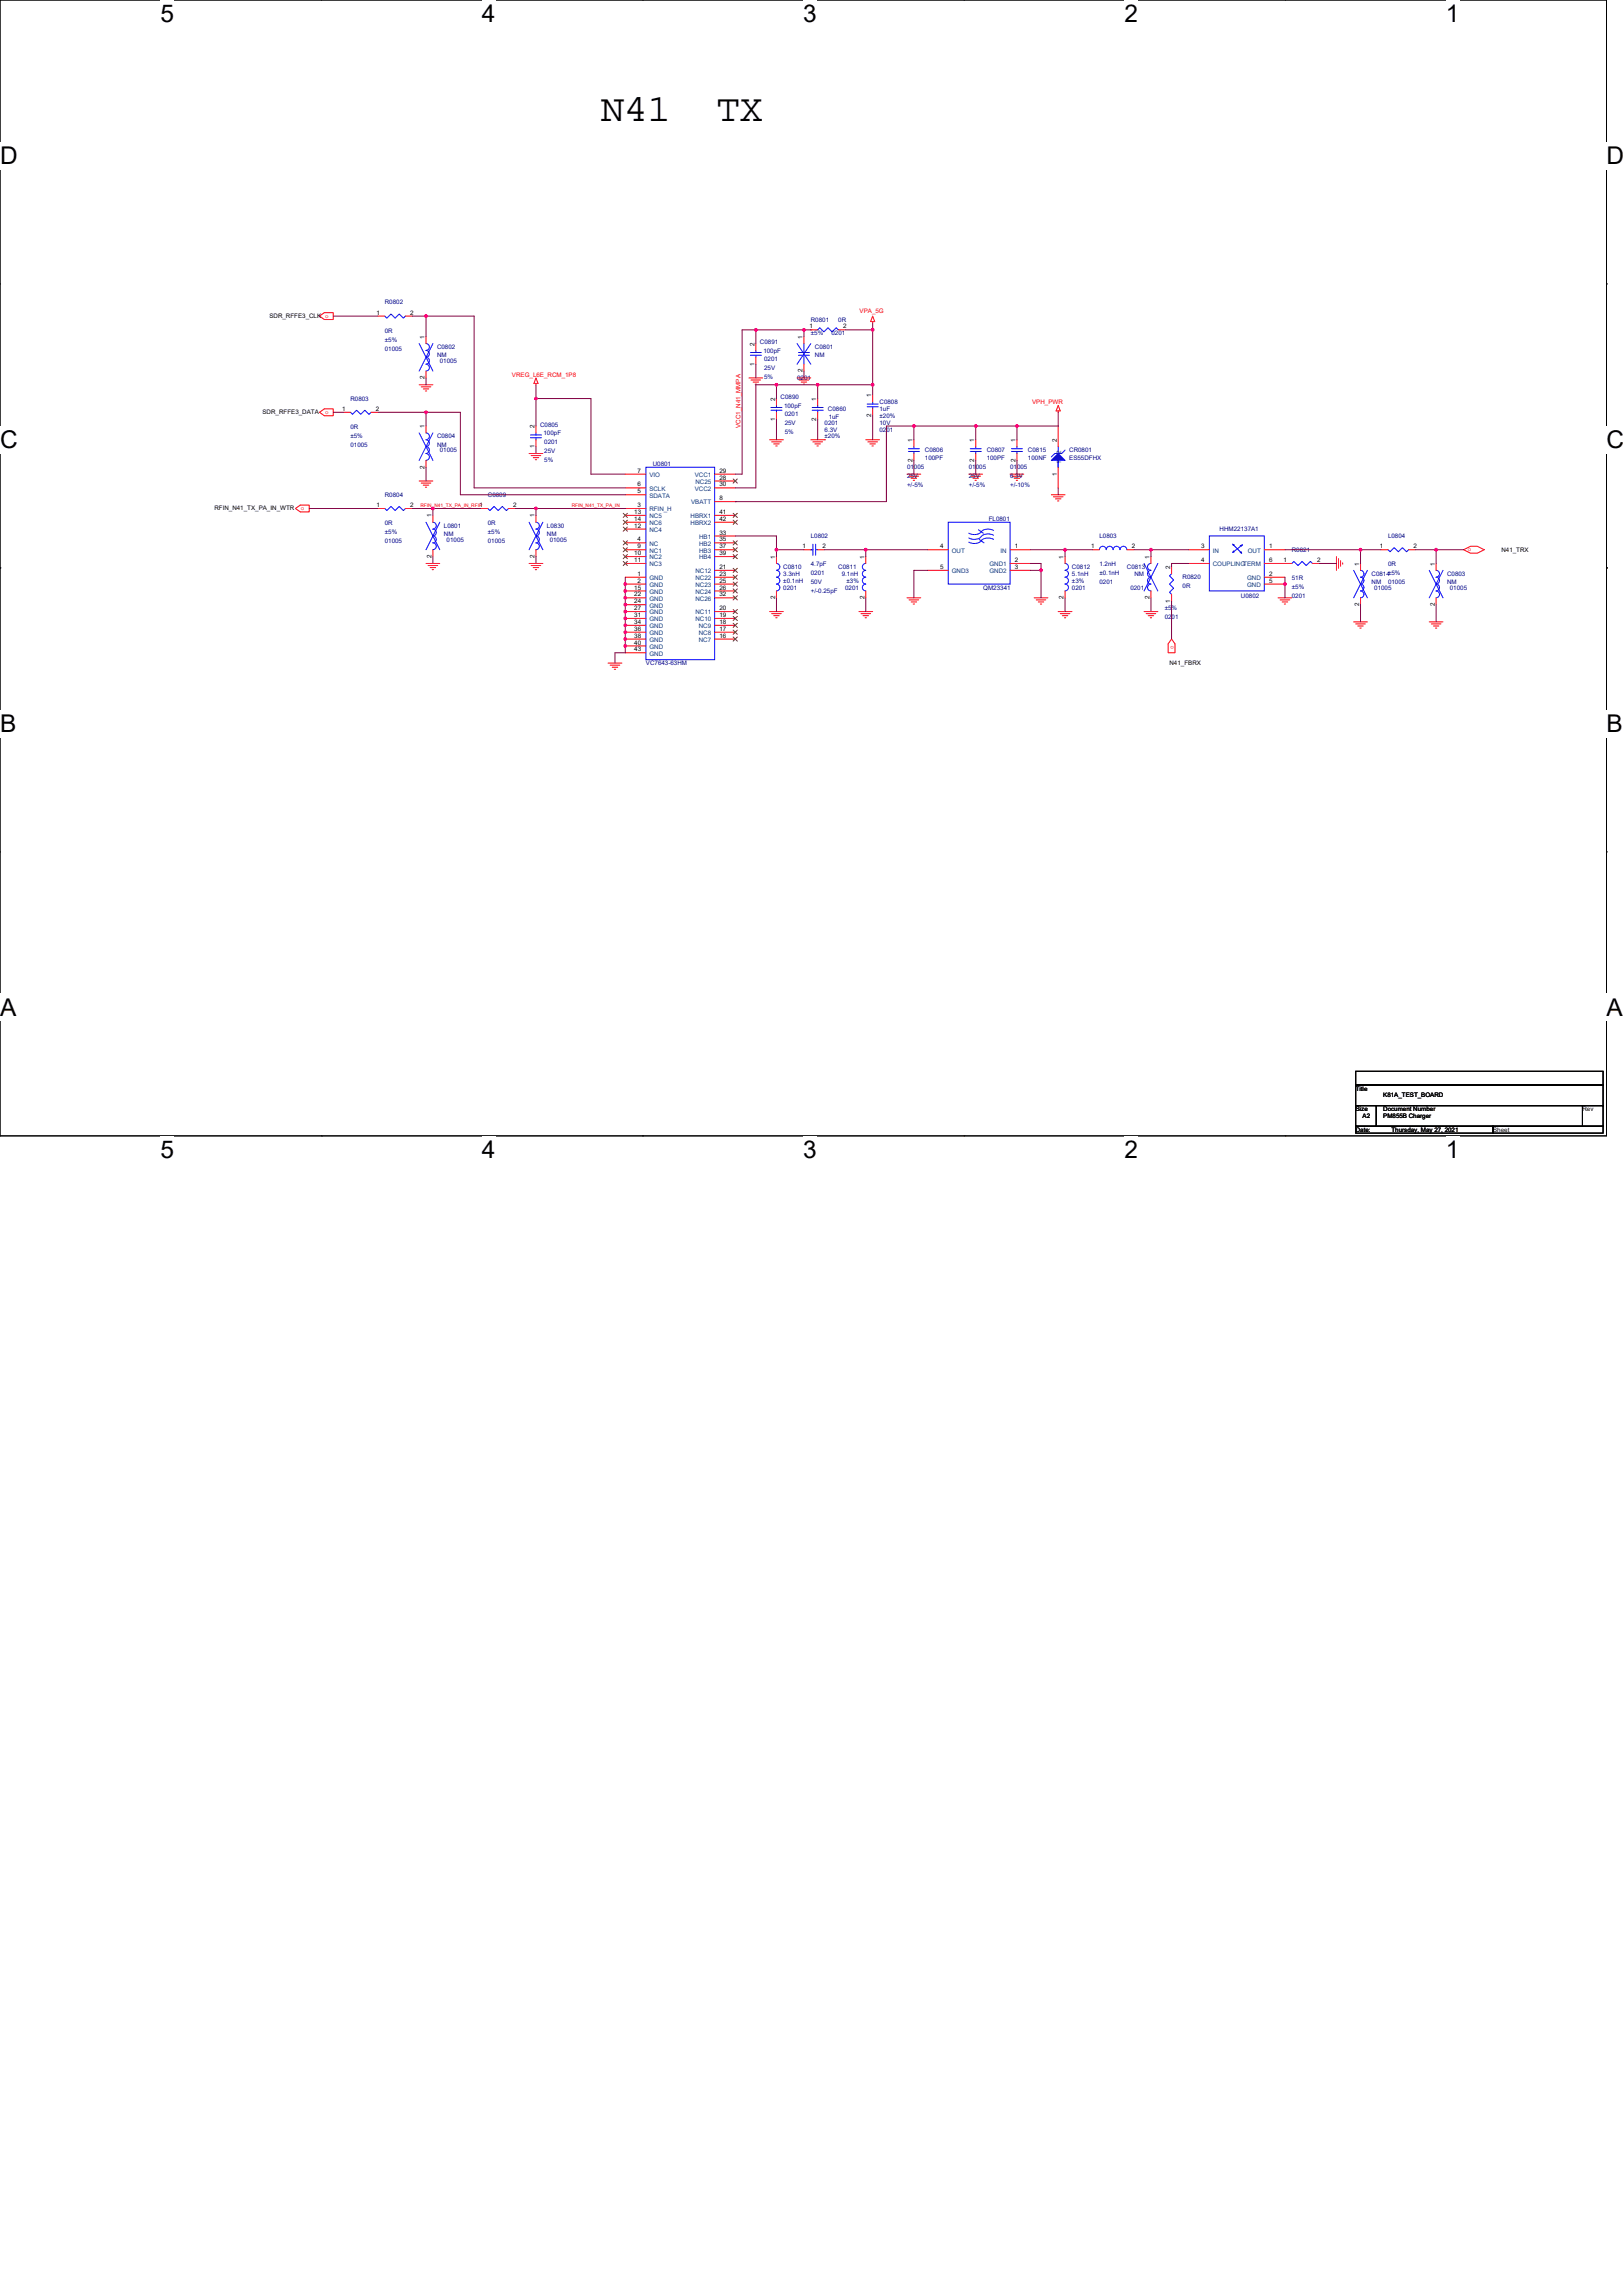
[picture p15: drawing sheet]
<svg xmlns="http://www.w3.org/2000/svg" width="210mm" height="297mm" viewBox="0 0 210 297" stroke-linecap="round" stroke-linejoin="round" font-family="sans-serif">
<defs><g id="words">
<g font-size="5">
<text x="77.8" y="15.7">N41</text>
<text x="92.7" y="15.7">TX</text>
</g>
<g font-size="3.2">
<text x="20.8" y="2.9">5</text>
<text x="62.4" y="2.9">4</text>
<text x="103.9" y="2.9">3</text>
<text x="145.5" y="2.9">2</text>
<text x="187.1" y="2.9">1</text>
<text x="0" y="21.2">D</text>
<text x="207.8" y="21.2">D</text>
<text x="0" y="58">C</text>
<text x="207.8" y="58">C</text>
<text x="0" y="94.7">B</text>
<text x="207.8" y="94.7">B</text>
<text x="0" y="131.4">A</text>
<text x="207.8" y="131.4">A</text>
<text x="20.8" y="149.8">5</text>
<text x="62.4" y="149.8">4</text>
<text x="103.9" y="149.8">3</text>
<text x="145.5" y="149.8">2</text>
<text x="187.1" y="149.8">1</text>
</g>
<g font-size=".8">
<text x="34.8" y="41.2">SDR_RFFE3_CLK o</text>
<text x="48.7" y="40.7">1</text>
<text x="53.1" y="40.7">2</text>
<text x="54.9" y="43.8" transform="rotate(-90 54.9 43.8)">1</text>
<text x="97.6" y="47.3" transform="rotate(-90 97.6 47.3)">1</text>
<text x="97.6" y="44.7" transform="rotate(-90 97.6 44.7)">2</text>
<text x="103.8" y="43.8" transform="rotate(-90 103.8 43.8)">1</text>
<text x="104.7" y="42.5">1</text>
<text x="109.1" y="42.5">2</text>
<text x="34" y="53.6">SDR_RFFE3_DATA</text>
<text x="44.3" y="53.2">1</text>
<text x="48.6" y="53.2">2</text>
<text x="54.9" y="49.1" transform="rotate(-90 54.9 49.1)">2</text>
<text x="100.3" y="51.8" transform="rotate(-90 100.3 51.8)">2</text>
<text x="103.8" y="48.2" transform="rotate(-90 103.8 48.2)">2</text>
<text x="105.6" y="51.8" transform="rotate(-90 105.6 51.8)">1</text>
<text x="112.7" y="54" transform="rotate(-90 112.7 54)">2</text>
<text x="112.7" y="51.4" transform="rotate(-90 112.7 51.4)">1</text>
<text x="54.9" y="55.4" transform="rotate(-90 54.9 55.4)">1</text>
<text x="69.2" y="58" transform="rotate(-90 69.2 58)">1</text>
<text x="69.2" y="55.4" transform="rotate(-90 69.2 55.4)">2</text>
<text x="100.3" y="54.4" transform="rotate(-90 100.3 54.4)">1</text>
<text x="105.6" y="54.4" transform="rotate(-90 105.6 54.4)">2</text>
<text x="118.1" y="59.7" transform="rotate(-90 118.1 59.7)">2</text>
<text x="118.1" y="57.2" transform="rotate(-90 118.1 57.2)">1</text>
<text x="126.1" y="59.7" transform="rotate(-90 126.1 59.7)">2</text>
<text x="126.1" y="57.2" transform="rotate(-90 126.1 57.2)">1</text>
<text x="131.4" y="59.7" transform="rotate(-90 131.4 59.7)">2</text>
<text x="131.4" y="57.2" transform="rotate(-90 131.4 57.2)">1</text>
<text x="136.7" y="57.2" transform="rotate(-90 136.7 57.2)">2</text>
<text x="27.7" y="66">RFIN_N41_TX_PA_IN_WTR</text>
<text x="48.7" y="65.6">1</text>
<text x="53.1" y="65.6">2</text>
<text x="54.9" y="60.6" transform="rotate(-90 54.9 60.6)">2</text>
<text x="62.1" y="65.6">1</text>
<text x="66.4" y="65.6">2</text>
<text x="82.5" y="65.6">3</text>
<text x="82.5" y="63.8">5</text>
<text x="82.5" y="62.9">6</text>
<text x="82.5" y="61.2">7</text>
<text x="93.1" y="62">28</text>
<text x="93.1" y="64.7">8</text>
<text x="93.1" y="61.2">29</text>
<text x="93.1" y="62.9">30</text>
<text x="136.7" y="61.5" transform="rotate(-90 136.7 61.5)">1</text>
<text x="55.8" y="66.9" transform="rotate(-90 55.8 66.9)">1</text>
<text x="69.2" y="66.9" transform="rotate(-90 69.2 66.9)">1</text>
<text x="82.1" y="67.4">14</text>
<text x="82.1" y="71.8">10</text>
<text x="82.1" y="68.3">12</text>
<text x="82.1" y="66.5">13</text>
<text x="82.5" y="70">4</text>
<text x="82.5" y="70.9">9</text>
<text x="93.1" y="69.2">33</text>
<text x="93.1" y="70">35</text>
<text x="93.1" y="70.9">37</text>
<text x="93.1" y="71.8">39</text>
<text x="93.1" y="66.5">41</text>
<text x="93.1" y="67.4">42</text>
<text x="103.8" y="70.9">1</text>
<text x="106.4" y="70.9">2</text>
<text x="121.6" y="70.9">4</text>
<text x="131.3" y="70.9">1</text>
<text x="141.2" y="70.9">1</text>
<text x="146.4" y="70.9">2</text>
<text x="155.4" y="70.9">3</text>
<text x="164.2" y="70.9">1</text>
<text x="178.5" y="70.9">1</text>
<text x="182.9" y="70.9">2</text>
<text x="194.2" y="71.4">N41_TRX</text>
<text x="55.8" y="72.2" transform="rotate(-90 55.8 72.2)">2</text>
<text x="69.2" y="72.2" transform="rotate(-90 69.2 72.2)">2</text>
<text x="82.1" y="76.3">15</text>
<text x="82.1" y="77.2">22</text>
<text x="82.1" y="72.7">11</text>
<text x="82.5" y="74.5">1</text>
<text x="82.5" y="75.4">2</text>
<text x="93.1" y="73.6">21</text>
<text x="93.1" y="76.3">26</text>
<text x="93.1" y="74.5">23</text>
<text x="93.1" y="75.4">25</text>
<text x="93.1" y="77.2">32</text>
<text x="100.3" y="77.5" transform="rotate(-90 100.3 77.5)">2</text>
<text x="100.3" y="72.3" transform="rotate(-90 100.3 72.3)">1</text>
<text x="111.8" y="77.5" transform="rotate(-90 111.8 77.5)">2</text>
<text x="111.8" y="72.3" transform="rotate(-90 111.8 72.3)">1</text>
<text x="121.6" y="73.6">5</text>
<text x="131.3" y="73.6">3</text>
<text x="131.3" y="72.7">2</text>
<text x="137.6" y="77.5" transform="rotate(-90 137.6 77.5)">2</text>
<text x="137.6" y="72.3" transform="rotate(-90 137.6 72.3)">1</text>
<text x="148.7" y="77.5" transform="rotate(-90 148.7 77.5)">2</text>
<text x="148.7" y="72.3" transform="rotate(-90 148.7 72.3)">1</text>
<text x="151.4" y="78" transform="rotate(-90 151.4 78)">1</text>
<text x="151.4" y="73.6" transform="rotate(-90 151.4 73.6)">2</text>
<text x="155.4" y="72.7">4</text>
<text x="164.2" y="75.4">5</text>
<text x="164.2" y="74.5">2</text>
<text x="164.2" y="72.7">6</text>
<text x="166.1" y="72.7">1</text>
<text x="170.4" y="72.7">2</text>
<text x="175.8" y="73.2" transform="rotate(-90 175.8 73.2)">1</text>
<text x="185.6" y="73.2" transform="rotate(-90 185.6 73.2)">1</text>
<text x="82.1" y="78">24</text>
<text x="82.1" y="78.9">27</text>
<text x="82.1" y="79.8">31</text>
<text x="82.1" y="81.6">36</text>
<text x="82.1" y="82.5">38</text>
<text x="82.1" y="83.4">40</text>
<text x="82.1" y="80.7">34</text>
<text x="93.1" y="79.8">19</text>
<text x="93.1" y="78.9">20</text>
<text x="93.1" y="82.5">16</text>
<text x="93.1" y="81.6">17</text>
<text x="93.1" y="80.7">18</text>
<text x="175.8" y="78.4" transform="rotate(-90 175.8 78.4)">2</text>
<text x="185.6" y="78.4" transform="rotate(-90 185.6 78.4)">2</text>
<text x="82.1" y="84.3">43</text>
<text x="151.3" y="86.1">N41_FBRX</text>
<text x="175.4" y="141.1">Title</text>
<text x="175.4" y="143.8">Size</text>
<text x="179" y="143.8">Document Number</text>
<text x="179" y="142">K81A_TEST_BOARD</text>
<text x="204.7" y="143.8">Rev</text>
<text x="175.4" y="146.4">Date:</text>
<text x="176.3" y="144.6">A2</text>
<text x="179" y="144.6">PM855B Charger</text>
<text x="180" y="146.4">Thursday, May 27, 2021</text>
<text x="193.2" y="146.4">Sheet</text>
</g>
<g font-size=".8" fill="#000080">
<text x="49.8" y="39.4">R0802</text>
<text x="104.9" y="41.6">R0801</text>
<text x="108.5" y="41.6">0R</text>
<text x="49.8" y="43">0R</text>
<text x="49.8" y="44.2">±5%</text>
<text x="49.8" y="45.3">01005</text>
<text x="56.5" y="45.2">C0802</text>
<text x="56.5" y="46.2">NM</text>
<text x="56.9" y="46.9">01005</text>
<text x="98.3" y="44.5">C0891</text>
<text x="98.8" y="45.6">100pF</text>
<text x="98.9" y="46.8">0201</text>
<text x="98.9" y="47.9">25V</text>
<text x="104.9" y="43.4">±5%</text>
<text x="105.4" y="45.2">C0801</text>
<text x="105.4" y="46.2">NM</text>
<text x="107.6" y="43.4">0201</text>
<text x="45.3" y="51.8">R0803</text>
<text x="98.9" y="49.1">5%</text>
<text x="101" y="51.7">C0890</text>
<text x="101.4" y="52.7">100pF</text>
<text x="101.5" y="53.9">0201</text>
<text x="103.1" y="49.2">0201</text>
<text x="107.1" y="53.2">C0860</text>
<text x="113.8" y="52.3">C0808</text>
<text x="113.8" y="53.2">1uF</text>
<text x="45.3" y="55.5">0R</text>
<text x="45.3" y="56.6">±5%</text>
<text x="45.3" y="57.8">01005</text>
<text x="56.5" y="56.7">C0804</text>
<text x="56.5" y="57.8">NM</text>
<text x="56.9" y="58.5">01005</text>
<text x="69.9" y="55.2">C0805</text>
<text x="70.3" y="56.3">100pF</text>
<text x="70.4" y="57.4">0201</text>
<text x="70.4" y="58.6">25V</text>
<text x="70.4" y="59.7">5%</text>
<text x="101.5" y="55">25V</text>
<text x="101.5" y="56.2">5%</text>
<text x="106.7" y="54.9">0201</text>
<text x="106.7" y="55.8">6.3V</text>
<text x="106.7" y="56.7">±20%</text>
<text x="107.2" y="54.2">1uF</text>
<text x="113.8" y="55.8">0201</text>
<text x="113.8" y="54.9">10V</text>
<text x="113.8" y="54.1">±20%</text>
<text x="119.7" y="58.5">C0806</text>
<text x="119.7" y="59.6">100PF</text>
<text x="127.7" y="58.5">C0807</text>
<text x="127.7" y="59.6">100PF</text>
<text x="133" y="58.5">C0815</text>
<text x="133" y="59.6">100NF</text>
<text x="138.3" y="58.5">CR0801</text>
<text x="138.3" y="59.6">ES55DFHX</text>
<text x="49.8" y="64.3">R0804</text>
<text x="63.1" y="64.3">C0809</text>
<text x="84.5" y="60.3">U0801</text>
<text x="117.3" y="60.7">01005</text>
<text x="117.3" y="61.9">25V</text>
<text x="117.3" y="63">+/-5%</text>
<text x="125.3" y="60.7">01005</text>
<text x="125.3" y="61.9">25V</text>
<text x="125.3" y="63">+/-5%</text>
<text x="130.7" y="60.7">01005</text>
<text x="130.7" y="61.9">6.3V</text>
<text x="130.7" y="63">+/-10%</text>
<text x="49.8" y="67.9">0R</text>
<text x="49.8" y="69.1">±5%</text>
<text x="49.8" y="70.2">01005</text>
<text x="57.4" y="68.3">L0801</text>
<text x="57.4" y="69.3">NM</text>
<text x="57.8" y="70.1">01005</text>
<text x="63.1" y="67.9">0R</text>
<text x="63.1" y="69.1">±5%</text>
<text x="63.1" y="70.2">01005</text>
<text x="70.8" y="68.3">L0830</text>
<text x="70.8" y="69.3">NM</text>
<text x="71.1" y="70.1">01005</text>
<text x="104.9" y="69.6">L0802</text>
<text x="127.9" y="67.4">FL0801</text>
<text x="142.2" y="69.6">L0803</text>
<text x="157.8" y="68.6">HHM22137A1</text>
<text x="167.1" y="71.4">R0821</text>
<text x="179.6" y="69.6">L0804</text>
<text x="101.3" y="73.6">C0810</text>
<text x="101.3" y="74.5">3.3nH</text>
<text x="101.3" y="75.4">±0.1nH</text>
<text x="101.3" y="76.3">0201</text>
<text x="104.9" y="73.3">4.7pF</text>
<text x="104.9" y="74.4">0201</text>
<text x="104.9" y="75.6">50V</text>
<text x="104.9" y="76.7">+/-0.25pF</text>
<text x="108.5" y="73.6">C0811</text>
<text x="108.9" y="74.5">9.1nH</text>
<text x="109.3" y="76.3">0201</text>
<text x="109.5" y="75.4">±3%</text>
<text x="127.2" y="76.3">QM23341</text>
<text x="138.7" y="73.6">C0812</text>
<text x="138.7" y="74.5">5.1nH</text>
<text x="138.7" y="75.4">±3%</text>
<text x="138.7" y="76.3">0201</text>
<text x="142.2" y="73.3">1.2nH</text>
<text x="142.2" y="74.4">±0.1nH</text>
<text x="142.2" y="75.6">0201</text>
<text x="145.8" y="73.6">C0813</text>
<text x="146.2" y="76.3">0201</text>
<text x="146.8" y="74.5">NM</text>
<text x="153" y="74.9">R0820</text>
<text x="153" y="76">0R</text>
<text x="160.6" y="77.3">U0802</text>
<text x="167.1" y="75">51R</text>
<text x="167.1" y="76.2">±5%</text>
<text x="167.1" y="77.3">0201</text>
<text x="177.4" y="74.5">C0814±5%</text>
<text x="177.4" y="75.6">NM</text>
<text x="177.8" y="76.3">01005</text>
<text x="179.6" y="73.3">0R</text>
<text x="179.6" y="75.6">01005</text>
<text x="187.2" y="74.5">C0803</text>
<text x="187.2" y="75.6">NM</text>
<text x="187.6" y="76.3">01005</text>
<text x="150.7" y="78.9">±5%</text>
<text x="150.7" y="80.1">0201</text>
<text x="83.6" y="86.1">VC7643-63HM</text>
</g>
<g font-size=".8" fill="#f00">
<text x="111.2" y="40.5">VPA_5G</text>
<text x="42" y="53.5">o</text>
<text x="66.2" y="48.7">VREG_L6E_RCM_1P8</text>
<text x="133.5" y="52.3">VPH_PWR</text>
<text x="95.8" y="55.4" transform="rotate(-90 95.8 55.4)">VCC1_N41_MMPA</text>
<text x="38.9" y="66">o</text>
<text x="189.9" y="71.3">o</text>
<text x="151.8" y="83.9" transform="rotate(-90 151.8 83.9)">o</text>
</g>
<g font-size=".8" fill="#004080">
<text x="137.3" y="58.7" transform="rotate(-90 137.3 58.7)">2</text>
<text x="84" y="64.4">SDATA</text>
<text x="84" y="63.5">SCLK</text>
<text x="84" y="61.7">VIO</text>
<text x="89.4" y="65.3">VBATT</text>
<text x="89.9" y="61.7">VCC1</text>
<text x="89.9" y="63.5">VCC2</text>
<text x="90" y="62.6">NC25</text>
<text x="137.3" y="60" transform="rotate(-90 137.3 60)">1</text>
<text x="84" y="67.9">NC6</text>
<text x="84" y="66.1">RFIN_H</text>
<text x="84" y="70.6">NC</text>
<text x="84" y="71.5">NC1</text>
<text x="84" y="68.8">NC4</text>
<text x="84" y="67">NC5</text>
<text x="89.3" y="67">HBRX1</text>
<text x="89.3" y="67.9">HBRX2</text>
<text x="90.5" y="69.7">HB1</text>
<text x="90.5" y="70.6">HB2</text>
<text x="90.5" y="71.5">HB3</text>
<text x="123.1" y="71.5">OUT</text>
<text x="129.4" y="71.5">IN</text>
<text x="156.9" y="71.5">IN</text>
<text x="161.4" y="71.5">OUT</text>
<text x="84" y="75">GND</text>
<text x="84" y="75.9">GND</text>
<text x="84" y="76.8">GND</text>
<text x="84" y="77.7">GND</text>
<text x="84" y="72.4">NC2</text>
<text x="84" y="73.3">NC3</text>
<text x="90" y="74.1">NC12</text>
<text x="90" y="76.8">NC24</text>
<text x="90" y="75">NC22</text>
<text x="90" y="75.9">NC23</text>
<text x="90" y="77.7">NC26</text>
<text x="90.5" y="72.4">HB4</text>
<text x="123.1" y="74.1">GND3</text>
<text x="128" y="74.1">GND2</text>
<text x="128" y="73.3">GND1</text>
<text x="156.9" y="73.3">COUPLINGTERM</text>
<text x="161.4" y="75.9">GND</text>
<text x="161.4" y="75">GND</text>
<text x="84" y="78.6">GND</text>
<text x="84" y="79.5">GND</text>
<text x="84" y="80.4">GND</text>
<text x="84" y="82.1">GND</text>
<text x="84" y="83">GND</text>
<text x="84" y="83.9">GND</text>
<text x="84" y="81.3">GND</text>
<text x="90" y="80.4">NC10</text>
<text x="90" y="79.5">NC11</text>
<text x="90.4" y="83">NC7</text>
<text x="90.4" y="82.1">NC8</text>
<text x="90.4" y="81.3">NC9</text>
<text x="84" y="84.8">GND</text>
</g>
<g font-size=".6" fill="#f00">
<text x="54.4" y="65.6">RFIN_N41_TX_PA_IN_RFIP</text>
<text x="74" y="65.6">RFIN_N41_TX_PA_IN</text>
</g>
</g></defs>
<path d="M0 0h207.8v147h-207.8z" fill="none" stroke="#000" stroke-width=".13"/>
<g fill="#fff">
<path d="M20.8 0h1.7v3.5h-1.7z"/>
<path d="M20.8 147h1.7v3.5h-1.7z"/>
</g>
<path d="M41.6 0h.1M41.6 147h.1" fill="none" stroke="#000" stroke-width=".13"/>
<g fill="#fff">
<path d="M62.4 0h1.7v3.5h-1.7z"/>
<path d="M62.4 147h1.7v3.5h-1.7z"/>
</g>
<path d="M83.1 0h.1M83.1 147h.1" fill="none" stroke="#000" stroke-width=".13"/>
<g fill="#fff">
<path d="M103.9 0h1.8v3.5h-1.8z"/>
<path d="M103.9 147h1.8v3.5h-1.8z"/>
</g>
<path d="M124.7 0h.1M124.7 147h.1" fill="none" stroke="#000" stroke-width=".13"/>
<g fill="#fff">
<path d="M145.5 0h1.8v3.5h-1.8z"/>
<path d="M145.5 147h1.8v3.5h-1.8z"/>
</g>
<path d="M166.3 0h.1M166.3 147h.1" fill="none" stroke="#000" stroke-width=".13"/>
<g fill="#fff">
<path d="M187.1 0h1.7v3.5h-1.7z"/>
<path d="M187.1 147h1.7v3.5h-1.7z"/>
<path d="M0 18.4h2.3v3.5h-2.3z"/>
<path d="M207.8 18.4h2.1v3.5h-2.1z"/>
<path d="M0 55.1h2.3v3.5h-2.3z"/>
<path d="M207.8 55.1h2.1v3.5h-2.1z"/>
</g>
<path d="M0 36.7h.1M207.8 36.7h.1" fill="none" stroke="#000" stroke-width=".13"/>
<g fill="#fff">
<path d="M0 91.8h2.1v3.6h-2.1z"/>
<path d="M207.8 91.8h2.1v3.6h-2.1z"/>
</g>
<path d="M0 73.5h.1M207.8 73.5h.1" fill="none" stroke="#000" stroke-width=".13"/>
<g fill="#fff">
<path d="M0 128.6h2.1v3.5h-2.1z"/>
<path d="M207.8 128.6h2.1v3.5h-2.1z"/>
</g>
<path d="M0 110.2h.1M207.8 110.2h.1M175.4 138.6h32v1.8h-32zM175.4 140.4h32v2.6h-32zM175.4 143h2.7v2.7h-2.7zM175.4 145.7h17.8v.9h-17.8zM178.1 143h26.6v2.7h-26.6zM193.2 145.7h14.2v.9h-14.2zM204.7 143h2.7v2.7h-2.7z" fill="none" stroke="#000" stroke-width=".13"/>
<g fill="none" stroke="#f00" stroke-width=".13">
<path d="M41.3 40.9l.7-.5h1.1v.9h-1.1zM41.3 53.3l.7-.4h1.1v.9h-1.1zM44.5 53.3h.8M48 53.3h.9M48.9 40.9h.9M52.5 40.9h.8M54.2 49.8h1.8M54.5 50.1h1.2M54.8 50.3h.7M55 50.6h.2M55.1 55.1v.9M55.1 59.6v.9"/>
<path d="M55.1 43.6v.8M55.1 48v.9M68.5 58.7h1.7M68.7 58.9h1.3M69 59.2h.7M69.3 59.5h.1M69.3 49.6v.2M69.3 56.9v.9M69.3 55.1v.9M69.3 48.9l.3 .7h-.5zM96.9 48.9h1.8M97.2 49.2h1.2"/>
<path d="M97.4 49.4h.7M97.7 49.7h.2M97.8 46.2v.9M97.8 44.5v.8M99.6 56.9h1.7M99.8 57.2h1.3M100.1 57.4h.7M100.4 57.7h.1M100.5 53.3v.9M100.5 51.6v.9M103.1 48.9h1.8M103.4 49.2h1.2"/>
<path d="M103.7 49.4h.7M103.9 49.7h.2M104 43.6v.8M104 47.1v.9M104.9 42.7h.1M104.9 56.9h1.8M104.9 42.7h.9M105.2 57.2h1.2M105.4 57.4h.7M105.7 57.7h.2M105.8 51.6v.9M105.8 53.3v.9"/>
<path d="M106.7 56.9h.1M108.5 42.7h.8M112 56.9h1.8M112.3 57.2h1.2M112.5 57.4h.8M112.8 57.7h.2M112.9 40.9l.3 .7h-.6zM112.9 41.6v.2M112.9 51.1v.9M112.9 52.9v.9M118.2 56.9v.9M118.2 58.7v.9"/>
<path d="M126.2 56.9v.9M126.2 58.7v.9M131.6 56.9v.9M131.6 58.7v.9M136.9 53.2v.1M136.9 55.1v2.7M136.9 52.5l.3 .7h-.6zM38.2 65.8l.6-.5h1.2v.9h-1.2zM48.9 65.8h.9M52.5 65.8h.8M54.2 62.2h1.8M54.5 62.5h1.2"/>
<path d="M54.8 62.8h.7M55 63h.2M55.1 72.9h1.8M55.4 73.2h1.2M55.7 73.4h.7M55.9 73.7h.2M56 66.7v.9M56 71.1v.9M62.2 65.8h.9M65.8 65.8h.9M68.5 72.9h1.7M68.7 73.2h1.3"/>
<path d="M69 73.4h.7M69.3 73.7h.1M69.3 66.7v.9M69.3 71.1v.9M80.9 74.7h2.7M80.9 75.6h2.7M80.9 67.6h2.7M80.9 76.5h2.7M80.9 77.3h2.7M80.9 78.2h2.7M80.9 79.1h2.7M80.9 65.8h2.7"/>
<path d="M80.9 70.2h2.7M80.9 64h2.7M80.9 63.1h2.7M80.9 61.3h2.7M80.9 71.1h2.7M80.9 72h2.7M80.9 72.9h2.7M80.9 68.5h2.7M80.9 66.7h2.7M92.5 66.7h2.6M92.5 64.9h2.6M92.5 61.3h2.6"/>
<path d="M92.5 62.2h2.6M92.5 79.1h2.6M92.5 73.8h2.6M92.5 76.5h2.6M92.5 74.7h2.6M92.5 75.6h2.6M92.5 63.1h2.6M92.5 77.3h2.6M92.5 69.3h2.6M92.5 70.2h2.6M92.5 71.1h2.6M92.5 72h2.6"/>
<path d="M92.5 67.6h2.6M99.6 79.1h1.7M99.8 79.4h1.3M100.1 79.7h.7M100.4 79.9h.1M100.5 72v.9M100.5 76.5v.8M104 71.1h.9M105.8 71.1h.9M111.1 79.1h1.8M111.4 79.4h1.2M111.7 79.7h.7"/>
<path d="M111.9 79.9h.2M112 72v.9M112 76.5v.8M117.3 61.3h1.8M117.3 77.3h1.8M117.6 61.6h1.3M117.6 77.6h1.3M117.9 61.9h.7M117.9 77.9h.7M118.1 62.1h.2M118.1 78.1h.2M120 71.1h2.7"/>
<path d="M120 73.8h2.7M125.3 61.3h1.8M125.6 61.6h1.3M125.9 61.9h.7M126.1 62.1h.2M130.7 61.3h1.8M130.7 71.1h2.7M130.7 73.8h2.7M130.7 72.9h2.7M130.9 61.6h1.3M131.2 61.9h.7M131.5 62.1h.2"/>
<path d="M133.8 77.3h1.8M134.1 77.6h1.2M134.3 77.9h.7M134.6 78.1h.2M136 64h1.8M136.3 64.3h1.2M136.6 64.5h.7M136.8 64.8h.2M136.9 79.1h1.8M136.9 60.5v2.6M137.2 79.4h1.2M137.4 79.7h.8"/>
<path d="M137.7 79.9h.2M137.8 72v.9M137.8 76.5v.8M141.4 71.1h.8M145.8 71.1h.9M148 79.1h1.8M148.3 79.4h1.2M148.6 79.7h.7M148.8 79.9h.2M148.9 72v.9M148.9 76.5v.8M151.6 76.9v.9"/>
<path d="M151.6 73.3v.9M153.8 72.9h2.7M153.8 71.1h2.7M163.6 75.6h2.6M163.6 74.7h2.6M163.6 72.9h3.5M163.6 71.1h2.6M165.4 77.3h1.7M165.6 77.6h1.3M165.9 77.9h.7M166.2 78.1h.1M169.8 72.9h.9"/>
<path d="M172.9 72v1.8M173.2 72.3v1.2M173.4 72.5v.8M173.7 72.8v.2M176 72.9v.9M176 77.3v.9M178.7 71.1h.9M182.2 71.1h.9M185.8 72.9v.9M185.8 77.3v.9M189.4 71.1l.8-.4h.9l.9 .4-.9 .5h-.9zM78.7 85.8h1.8"/>
<path d="M78.9 86.1h1.3M79.2 86.3h.7M79.5 86.6h.2M80.9 80h2.7M80.9 81.8h2.7M80.9 82.7h2.7M80.9 83.6h2.7M80.9 80.9h2.7M80.9 84.5h2.7M92.5 82.7h2.6M92.5 81.8h2.6M92.5 80.9h2.6"/>
<path d="M92.5 80h2.6M151.6 82.7l.4 .6v1.2h-.9v-1.2zM175.1 80.5h1.8M175.4 80.7h1.2M175.7 81h.7M175.9 81.3h.2M184.9 80.5h1.8M185.2 80.7h1.2M185.4 81h.8M185.7 81.3h.2"/>
</g>
<g fill="none" stroke="#00f" stroke-width=".13">
<path d="M45.3 53.3l.3 .3 .5-.5 .6 .5 .5-.5 .5 .5 .3-.3M49.8 40.9l.3 .3 .5-.6 .5 .6 .6-.6 .5 .6 .3-.3M54.2 56l1.8 3.6M54.2 44.4l1.8 3.6M55.1 56a.44 .44 0 0 1 .5 .4 .44 .44 0 0 1-.5 .5 .44 .44 0 0 1 .5 .4 .44 .44 0 0 1-.5 .5M55.1 57.8a.44 .44 0 0 1 .5 .4 .44 .44 0 0 1-.5 .5 .44 .44 0 0 1 .5 .4 .44 .44 0 0 1-.5 .5M55.1 44.5a.44 .44 0 0 1 .5 .4 .44 .44 0 0 1-.5 .4 .44 .44 0 0 1 .5 .5 .44 .44 0 0 1-.5 .4 .44 .44 0 0 1 .5 .5 .44 .44 0 0 1-.5 .4 .44 .44 0 0 1 .5 .5 .44 .44 0 0 1-.5 .4M56 56l-1.8 3.6M56 44.5l-1.8 3.5M68.6 56.6h1.5M68.6 56.3h1.5M69.3 56.6v.3"/>
<path d="M69.3 56v.3M97.1 46h1.4M97.1 45.6h1.4M97.8 46v.2M97.8 45.3v.3M99.7 53.1h1.5M99.7 52.7h1.5M100.5 53.1v.2M100.5 52.5v.2M103.1 44.4l1.8 2.7M103.3 45.6h1.4M103.3 46h1.4"/>
<path d="M104 44.5v1.1M104 46v1.1M104.9 44.4l-1.8 2.7M105.1 52.7h1.4M105.1 53.1h1.4M105.8 42.7l.3-.3 .5 .5 .5-.5 .6 .5 .5-.5 .3 .3M105.8 52.5v.2M105.8 53.1v.2M112.2 52.3h1.4M112.2 52.6h1.4M112.9 52v.3M112.9 52.6v.3"/>
<path d="M117.5 58.1h1.4M117.5 58.4h1.4M118.2 57.8v.3M118.2 58.4v.3M125.5 58.1h1.4M125.5 58.4h1.4M126.2 57.8v.3M126.2 58.4v.3M130.9 58.1h1.4M130.9 58.4h1.4M131.6 57.8v.3M131.6 58.4v.3"/>
<path d="M136.9 57.8v.9M136.9 59.6v.9M137.8 58.2l-.4 .5h-.9l-.5 .4M49.8 65.8l.3 .3 .5-.6 .5 .6 .6-.6 .5 .6 .3-.3M55.1 67.6l1.8 3.5M56 67.6a.44 .44 0 0 1 .4 .4 .44 .44 0 0 1-.4 .4 .44 .44 0 0 1 .4 .5 .44 .44 0 0 1-.4 .4 .44 .44 0 0 1 .4 .5 .44 .44 0 0 1-.4 .4 .44 .44 0 0 1 .4 .5 .44 .44 0 0 1-.4 .4M56.9 67.6l-1.8 3.5M63.1 65.8l.3 .3 .5-.6 .6 .6 .5-.6 .5 .6 .3-.3M68.5 67.6l1.7 3.5M69.3 67.6a.44 .44 0 0 1 .5 .4 .44 .44 0 0 1-.5 .4 .44 .44 0 0 1 .5 .5 .44 .44 0 0 1-.5 .4 .44 .44 0 0 1 .5 .5 .44 .44 0 0 1-.5 .4 .44 .44 0 0 1 .5 .5 .44 .44 0 0 1-.5 .4M70.2 67.6l-1.7 3.5M83.6 60.5h8.9v24.8h-8.9z"/>
<path d="M100.5 72.9a.44 .44 0 0 1 .4 .4 .44 .44 0 0 1-.4 .5 .44 .44 0 0 1 .4 .4 .44 .44 0 0 1-.4 .5 .44 .44 0 0 1 .4 .4 .44 .44 0 0 1-.4 .5 .44 .44 0 0 1 .4 .4 .44 .44 0 0 1-.4 .4M104.9 71.1h.1M104.9 71.1h.3M105.2 70.4v1.4M105.5 70.4v1.4M105.5 71.1h.3M112 72.9a.44 .44 0 0 0-.4 .4 .44 .44 0 0 0 .4 .5 .44 .44 0 0 0-.4 .4 .44 .44 0 0 0 .4 .5 .44 .44 0 0 0-.4 .4 .44 .44 0 0 0 .4 .5 .44 .44 0 0 0-.4 .4 .44 .44 0 0 0 .4 .4M122.7 67.6h8v8h-8zM126.6 68.5l.6 .5M126.7 69.8l.6 .4M126.9 69.4a1.28 1.28 0 0 1-1.6 .2M126.9 70a1.28 1.28 0 0 1-1.6 .1"/>
<path d="M126.9 68.8a1.28 1.28 0 0 1-1.6 .2M128.5 68.6l-.4-.1a1.22 1.22 0 0 0-1.1 .3M128.5 69.8l-.4-.2a1.22 1.22 0 0 0-1.1 .4M128.5 69.2l-.4-.1a1.22 1.22 0 0 0-1.1 .3M137.8 72.9a.44 .44 0 0 1 .4 .4 .44 .44 0 0 1-.4 .5 .44 .44 0 0 1 .4 .4 .44 .44 0 0 1-.4 .5 .44 .44 0 0 1 .4 .4 .44 .44 0 0 1-.4 .5 .44 .44 0 0 1 .4 .4 .44 .44 0 0 1-.4 .4M144 71.1a.44 .44 0 0 0-.4-.4 .44 .44 0 0 0-.5 .4 .44 .44 0 0 0-.4-.4 .44 .44 0 0 0-.5 .4M145.8 71.1a.44 .44 0 0 0-.5-.4 .44 .44 0 0 0-.4 .4 .44 .44 0 0 0-.4-.4 .44 .44 0 0 0-.5 .4M148 72.9l1.8 3.6M148.9 72.9a.44 .44 0 0 0-.4 .4 .44 .44 0 0 0 .4 .5 .44 .44 0 0 0-.4 .4 .44 .44 0 0 0 .4 .5 .44 .44 0 0 0-.4 .4 .44 .44 0 0 0 .4 .5 .44 .44 0 0 0-.4 .4 .44 .44 0 0 0 .4 .4M149.8 72.9l-1.8 3.6M151.6 74.2l-.3 .3 .5 .5-.5 .6 .5 .5-.5 .5 .3 .3M156.5 69.3h7.1v7.2h-7.1z"/>
<path d="M159.5 70.4l.2 .1-.1 .1zM159.5 70.4l1.1 1.2M159.6 71.3l.1 .1-.2 .1zM160.5 71.5l.1-.1v.2zM160.5 70.6l.2-.1-.1 .2zM160.7 70.5l-1.2 1M167.1 72.9l.3-.3 .5 .6 .6-.6 .5 .6 .5-.6 .3 .3M175.1 73.8l1.8 3.5M176 73.8a.44 .44 0 0 1 .5 .4 .44 .44 0 0 1-.5 .5 .44 .44 0 0 1 .5 .4 .44 .44 0 0 1-.5 .5 .44 .44 0 0 1 .5 .4 .44 .44 0 0 1-.5 .4 .44 .44 0 0 1 .5 .5 .44 .44 0 0 1-.5 .4M176.9 73.8l-1.8 3.5M179.6 71.1l.2 .3 .6-.5 .5 .5 .5-.5 .6 .5 .2-.3M184.9 73.8l1.8 3.5"/>
<path d="M185.8 73.8a.44 .44 0 0 1 .4 .4 .44 .44 0 0 1-.4 .5 .44 .44 0 0 1 .4 .4 .44 .44 0 0 1-.4 .5 .44 .44 0 0 1 .4 .4 .44 .44 0 0 1-.4 .4 .44 .44 0 0 1 .4 .5 .44 .44 0 0 1-.4 .4M186.7 73.8l-1.8 3.5"/>
</g>
<g fill="none" stroke="#804000" stroke-width=".13">
<path d="M80.6 67.3l.6 .5M80.6 70l.6 .5M80.6 70.9l.6 .5M80.6 71.7l.6 .6M80.6 72.6l.6 .6M80.6 68.2l.6 .5M80.6 66.4l.6 .5M81.2 67.3l-.6 .5M81.2 70l-.6 .5M81.2 70.9l-.6 .5M81.2 71.7l-.6 .6M81.2 72.6l-.6 .6"/>
<path d="M81.2 68.2l-.6 .5M81.2 66.4l-.6 .5M94.9 66.4l.5 .5M94.9 62l.5 .5M94.9 79.7l.5 .6M94.9 78.9l.5 .5M94.9 73.5l.5 .6M94.9 76.2l.5 .5M94.9 74.4l.5 .5M94.9 75.3l.5 .5M94.9 77.1l.5 .5M94.9 70l.5 .5"/>
<path d="M94.9 70.9l.5 .5M94.9 71.7l.5 .6M94.9 67.3l.5 .5M95.4 66.4l-.6 .5M95.4 62l-.6 .5M95.4 79.7l-.6 .6M95.4 78.9l-.6 .5M95.4 73.5l-.6 .6M95.4 76.2l-.6 .5M95.4 74.4l-.6 .5M95.4 75.3l-.6 .5M95.4 77.1l-.6 .5"/>
<path d="M95.4 70l-.6 .5M95.4 70.9l-.6 .5M95.4 71.7l-.6 .6M95.4 67.3l-.6 .5M94.9 82.4l.5 .6M94.9 81.5l.5 .6M94.9 80.6l.5 .6M95.4 82.4l-.6 .6M95.4 81.5l-.6 .6M95.4 80.6l-.6 .6"/>
</g>
<path d="M136 59.6l.9-.9 .9 .9z" fill="#00f" stroke="#00f" stroke-width=".13"/>
<g fill="none" stroke="#800040" stroke-width=".13">
<path d="M43.1 53.3h1.3M43.1 40.9h5.8M48.9 53.3h6.2M53.3 40.9h1.8M55.1 53.3h4.5v10.7h21.3M55.1 40.9v2.7M55.1 40.9h6.2v22.2h19.6M55.1 48.9v.9M55.1 53.3v1.8M69.3 49.8v1.8M69.3 51.6v3.5M69.3 57.8v.9"/>
<path d="M69.3 51.6h7.2v9.7h4.4M97.8 42.7h6.2M97.8 42.7h-1.8v18.6h-.9M97.8 42.7v1.7M97.8 47.1v1.8M100.5 49.8h5.3M100.5 49.8h-2.7v13.3h-2.7M100.5 49.8v1.8M100.5 54.2v2.7M100.5 49.8h.1M104 42.7h.9M104 48v.9"/>
<path d="M104 42.7v.9M105.8 54.2v2.7M105.8 49.8v1.8M105.8 49.8h7.1M109.3 42.7h3.6M112.9 41.8v.9M112.9 42.7v7.1M112.9 53.8v3.1M112.9 49.8v1.3M118.2 55.1h8M118.2 55.1h-3.5v9.8h-19.6M118.2 55.1v1.8"/>
<path d="M118.2 59.6v1.7M126.2 55.1h5.4M126.2 55.1v1.8M126.2 59.6v1.7M131.6 59.6v1.7M131.6 55.1v1.8M136.9 53.3v1.8h-5.3M40 65.8h8.9M53.3 65.8h2.7M55.1 60.5v1.7M56 65.8h6.2M56 65.8v.9"/>
<path d="M56 72v.9M66.7 65.8h2.6M69.3 65.8v.9M69.3 72v.9M69.3 65.8h11.6M80.9 74.7v9.8h-1.3v1.3M95.1 69.3h5.4v1.8M95.1 64.9h.1M100.5 71.1h3.5M100.5 77.3v1.8M100.5 71.1v.9M106.7 71.1h5.3"/>
<path d="M112 71.1v.9M112 77.3v1.8M112 71.1h8M120 73.8h-1.8v3.5M133.3 72.9h1.4v.9M133.3 73.8h1.4M133.4 71.1h4.4M134.7 73.8v3.5M136.9 63.1v.9M137.8 71.1h3.6M137.8 71.1v.9M137.8 77.3v1.8"/>
<path d="M146.7 71.1h2.2M148.9 71.1h4.9M148.9 71.1v.9M148.9 77.3v1.8M151.6 77.8v4.9M153.8 72.9h-2.2v.4M166.2 74.7v2.6M166.2 71.1h9.8M170.7 72.9h2.2M176 71.1v1.8M176 71.1h2.7M176 78.2v2.3"/>
<path d="M183.1 71.1h2.7M185.8 71.1v1.8M185.8 78.2v2.3M185.8 71.1h3.6"/>
</g>
<g fill="#f0f" stroke="#f0f" stroke-width=".13">
<circle cx="112.9" cy="49.8" r=".17"/>
<circle cx="112.9" cy="42.7" r=".17"/>
<circle cx="55.1" cy="40.9" r=".17"/>
<circle cx="69.3" cy="51.6" r=".17"/>
<circle cx="55.1" cy="53.3" r=".17"/>
<circle cx="118.2" cy="55.1" r=".17"/>
<circle cx="56" cy="65.8" r=".17"/>
<circle cx="100.5" cy="71.1" r=".17"/>
<circle cx="112" cy="71.1" r=".17"/>
<circle cx="137.8" cy="71.1" r=".17"/>
<circle cx="134.7" cy="73.8" r=".17"/>
<circle cx="69.3" cy="65.8" r=".17"/>
<circle cx="131.6" cy="55.1" r=".17"/>
<circle cx="126.2" cy="55.1" r=".17"/>
<circle cx="80.9" cy="75.6" r=".17"/>
<circle cx="148.9" cy="71.1" r=".17"/>
<circle cx="176" cy="71.1" r=".17"/>
<circle cx="166.2" cy="75.6" r=".17"/>
<circle cx="80.9" cy="77.3" r=".17"/>
<circle cx="80.9" cy="76.5" r=".17"/>
<circle cx="80.9" cy="78.2" r=".17"/>
<circle cx="80.9" cy="80" r=".17"/>
<circle cx="80.9" cy="79.1" r=".17"/>
<circle cx="80.9" cy="80.9" r=".17"/>
<circle cx="80.9" cy="82.7" r=".17"/>
<circle cx="80.9" cy="81.8" r=".17"/>
<circle cx="80.9" cy="83.6" r=".17"/>
<circle cx="185.8" cy="71.1" r=".17"/>
<circle cx="105.8" cy="49.8" r=".17"/>
<circle cx="100.5" cy="49.8" r=".17"/>
<circle cx="104" cy="42.7" r=".17"/>
<circle cx="97.8" cy="42.7" r=".17"/>
</g>
<use href="#words"/>
</svg>
